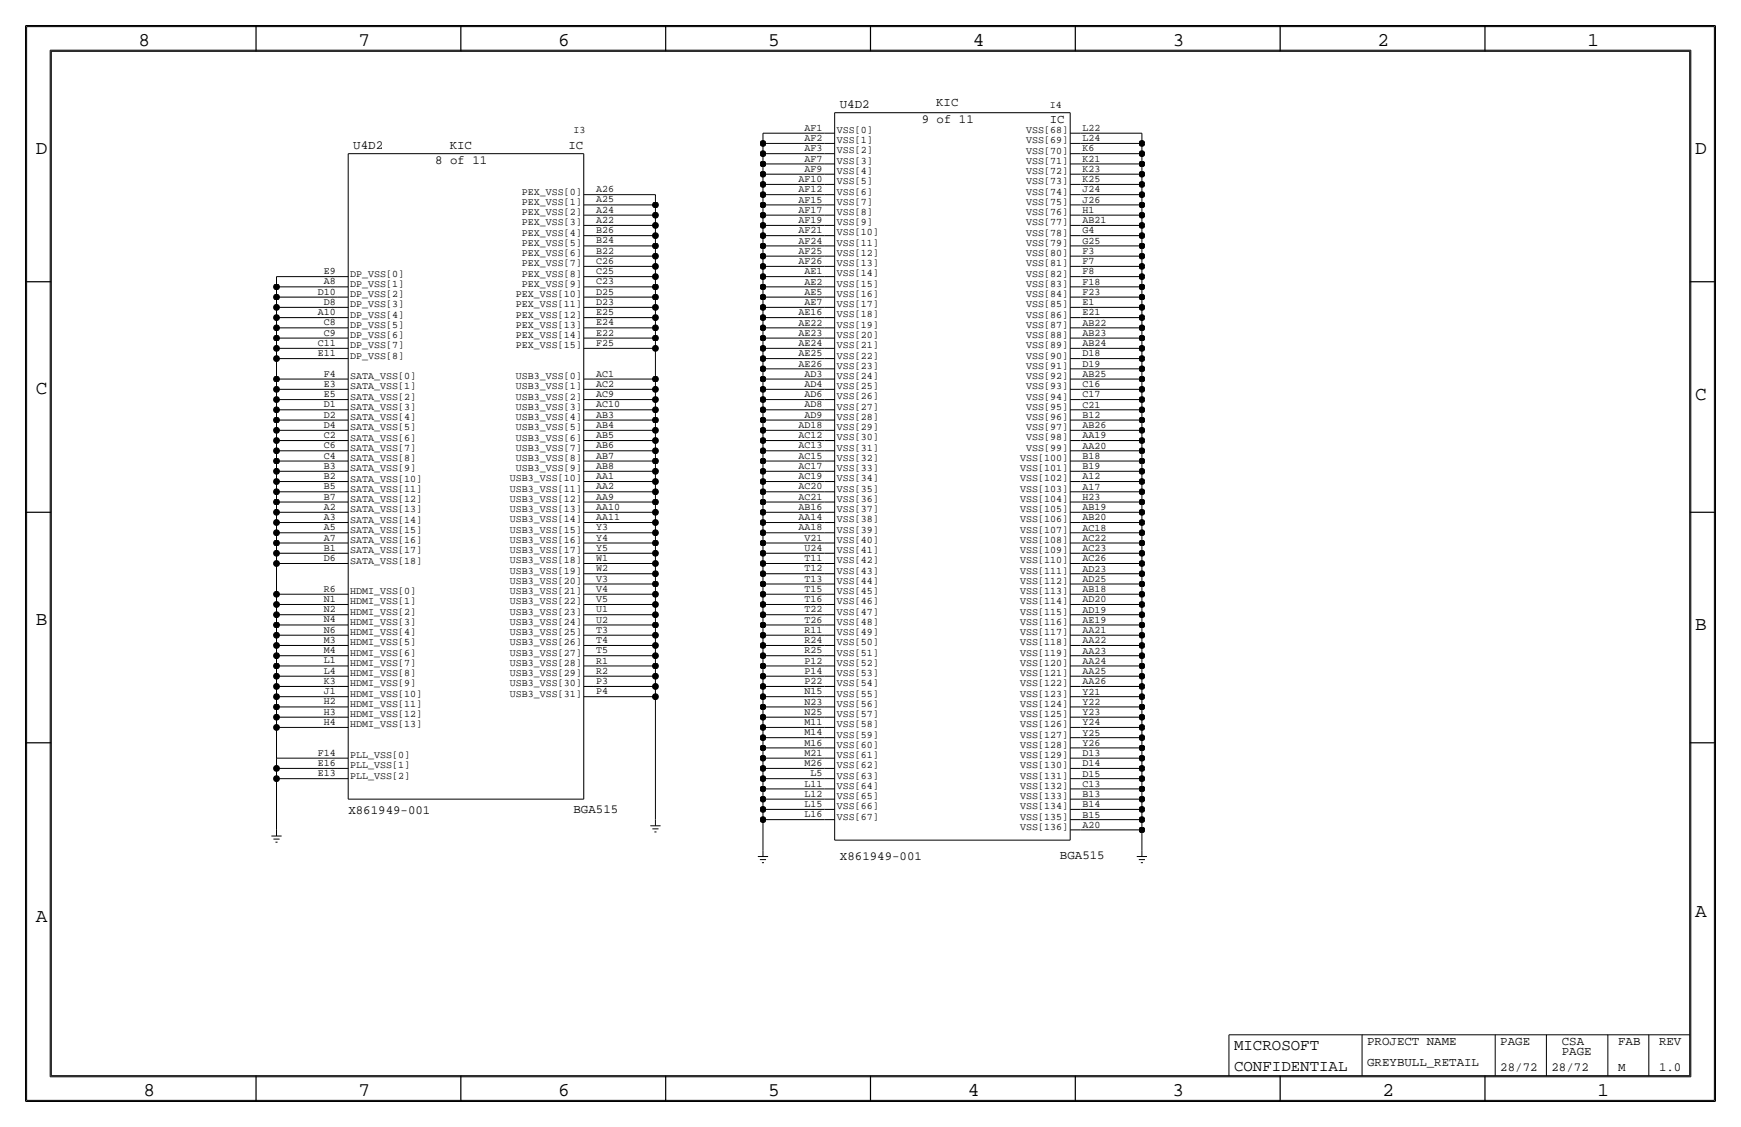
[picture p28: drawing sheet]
<svg xmlns="http://www.w3.org/2000/svg" width="432mm" height="279mm" viewBox="0 0 432 279" stroke-linecap="round" stroke-linejoin="round" font-family="sans-serif">
<defs><g id="words">
<g font-size="4.8">
<text x="34.3" y="11.4">8</text>
<text x="88.9" y="11.4">7</text>
<text x="138.5" y="11.4">6</text>
<text x="190.5" y="11.4">5</text>
<text x="241.3" y="11.4">4</text>
<text x="290.8" y="11.4">3</text>
<text x="341.6" y="11.4">2</text>
<text x="393.7" y="11.4">1</text>
<text x="8.9" y="38.1">D</text>
<text x="420.4" y="38.1">D</text>
<text x="8.9" y="97.8">C</text>
<text x="420.4" y="99.1">C</text>
<text x="8.9" y="154.9">B</text>
<text x="420.4" y="156.2">B</text>
<text x="420.4" y="227.3">A</text>
<text x="8.9" y="228.6">A</text>
<text x="35.6" y="271.8">8</text>
<text x="88.9" y="271.8">7</text>
<text x="138.4" y="271.8">6</text>
<text x="190.5" y="271.8">5</text>
<text x="240" y="271.8">4</text>
<text x="290.8" y="271.8">3</text>
<text x="342.9" y="271.8">2</text>
<text x="396.2" y="271.8">1</text>
</g>
<g font-size="3.9">
<text x="306.1" y="260.4">MICROSOFT</text>
<text x="306.1" y="265.4">CONFIDENTIAL</text>
</g>
<g font-size="3.1">
<text x="208.3" y="26.7">U4D2</text>
<text x="232.2" y="26.3">KIC</text>
<text x="228.6" y="30.5">9 of 11</text>
<text x="260.3" y="30.5">IC</text>
<text x="87.6" y="36.8">U4D2</text>
<text x="107.9" y="40.6">8 of 11</text>
<text x="111.5" y="36.8">KIC</text>
<text x="141" y="36.8">IC</text>
<text x="86.4" y="201.9">X861949-001</text>
<text x="142.2" y="201.5">BGA515</text>
<text x="208.3" y="213.3">X861949-001</text>
<text x="262.9" y="213">BGA515</text>
<text x="339.1" y="259.1">PROJECT NAME</text>
<text x="372.1" y="259.1">PAGE</text>
<text x="387.4" y="259.1">CSA</text>
<text x="387.4" y="261.6">PAGE</text>
<text x="401.3" y="259.1">FAB</text>
<text x="411.5" y="259.1">REV</text>
<text x="339.1" y="264.2">GREYBULL_RETAIL</text>
<text x="372.1" y="265.4">28/72</text>
<text x="384.8" y="265.4">28/72</text>
<text x="401.3" y="265.4">M</text>
<text x="411.5" y="265.4">1.0</text>
</g>
<g font-size="2.5">
<text x="260.3" y="26.7">I4</text>
<text x="142.2" y="33">I3</text>
<text x="199.5" y="35">AF2</text>
<text x="199.5" y="32.4">AF1</text>
<text x="207.5" y="33">VSS[0]</text>
<text x="207.5" y="35.5">VSS[1]</text>
<text x="254.5" y="35.5">VSS[69]</text>
<text x="254.5" y="33">VSS[68]</text>
<text x="268.5" y="35">L24</text>
<text x="268.5" y="32.5">L22</text>
<text x="199.5" y="40">AF7</text>
<text x="199.5" y="37.5">AF3</text>
<text x="207.5" y="40.6">VSS[3]</text>
<text x="207.5" y="38">VSS[2]</text>
<text x="254.5" y="40.6">VSS[71]</text>
<text x="254.5" y="38.1">VSS[70]</text>
<text x="268.5" y="40.1">K21</text>
<text x="268.5" y="37.6">K6</text>
<text x="147.8" y="47.6">A26</text>
<text x="198" y="47.7">AF12</text>
<text x="198" y="45.1">AF10</text>
<text x="199.5" y="42.6">AF9</text>
<text x="207.5" y="43.2">VSS[4]</text>
<text x="207.5" y="45.7">VSS[5]</text>
<text x="254.5" y="45.7">VSS[73]</text>
<text x="254.5" y="43.2">VSS[72]</text>
<text x="268.5" y="47.7">J24</text>
<text x="268.5" y="45.2">K25</text>
<text x="268.5" y="42.6">K23</text>
<text x="129.4" y="53.3">PEX_VSS[2]</text>
<text x="129.4" y="50.8">PEX_VSS[1]</text>
<text x="129.4" y="48.2">PEX_VSS[0]</text>
<text x="147.8" y="52.7">A24</text>
<text x="147.8" y="50.2">A25</text>
<text x="198" y="52.8">AF17</text>
<text x="198" y="50.2">AF15</text>
<text x="207.5" y="53.3">VSS[8]</text>
<text x="207.5" y="50.8">VSS[7]</text>
<text x="207.5" y="48.2">VSS[6]</text>
<text x="254.5" y="53.3">VSS[76]</text>
<text x="254.5" y="50.8">VSS[75]</text>
<text x="254.5" y="48.2">VSS[74]</text>
<text x="268.5" y="52.8">H1</text>
<text x="268.5" y="50.3">J26</text>
<text x="129.4" y="55.9">PEX_VSS[3]</text>
<text x="129.4" y="58.4">PEX_VSS[4]</text>
<text x="147.8" y="57.8">B26</text>
<text x="147.8" y="55.2">A22</text>
<text x="198" y="57.8">AF21</text>
<text x="198" y="55.3">AF19</text>
<text x="207.5" y="58.4">VSS[10]</text>
<text x="207.5" y="55.8">VSS[9]</text>
<text x="254.5" y="55.9">VSS[77]</text>
<text x="254.5" y="58.4">VSS[78]</text>
<text x="268.5" y="57.9">G4</text>
<text x="268.5" y="55.3">AB21</text>
<text x="129.4" y="63.5">PEX_VSS[6]</text>
<text x="129.4" y="60.9">PEX_VSS[5]</text>
<text x="147.8" y="65.4">C26</text>
<text x="147.8" y="62.9">B22</text>
<text x="147.8" y="60.3">B24</text>
<text x="198" y="65.5">AF26</text>
<text x="198" y="62.9">AF25</text>
<text x="198" y="60.4">AF24</text>
<text x="207.5" y="66">VSS[13]</text>
<text x="207.5" y="63.5">VSS[12]</text>
<text x="207.5" y="60.9">VSS[11]</text>
<text x="254.5" y="63.5">VSS[80]</text>
<text x="254.5" y="60.9">VSS[79]</text>
<text x="268.5" y="65.5">F7</text>
<text x="268.5" y="63">F3</text>
<text x="268.5" y="60.4">G25</text>
<text x="80.3" y="70.5">A8</text>
<text x="80.3" y="67.9">E9</text>
<text x="86.9" y="71.1">DP_VSS[1]</text>
<text x="86.9" y="68.6">DP_VSS[0]</text>
<text x="129.4" y="71.1">PEX_VSS[9]</text>
<text x="129.4" y="68.6">PEX_VSS[8]</text>
<text x="129.4" y="66">PEX_VSS[7]</text>
<text x="147.8" y="70.5">C23</text>
<text x="147.8" y="68">C25</text>
<text x="199.5" y="70.5">AE2</text>
<text x="199.5" y="68">AE1</text>
<text x="207.5" y="71.1">VSS[15]</text>
<text x="207.5" y="68.5">VSS[14]</text>
<text x="254.5" y="71.1">VSS[83]</text>
<text x="254.5" y="66">VSS[81]</text>
<text x="254.5" y="68.6">VSS[82]</text>
<text x="268.5" y="70.6">F18</text>
<text x="268.5" y="68">F8</text>
<text x="78.8" y="73">D10</text>
<text x="80.3" y="75.6">D8</text>
<text x="86.9" y="76.2">DP_VSS[3]</text>
<text x="86.9" y="73.7">DP_VSS[2]</text>
<text x="127.9" y="76.2">PEX_VSS[11]</text>
<text x="127.9" y="73.6">PEX_VSS[10]</text>
<text x="147.8" y="75.6">D23</text>
<text x="147.8" y="73">D25</text>
<text x="199.5" y="75.6">AE7</text>
<text x="199.5" y="73.1">AE5</text>
<text x="207.5" y="73.6">VSS[16]</text>
<text x="207.5" y="76.2">VSS[17]</text>
<text x="254.5" y="73.6">VSS[84]</text>
<text x="254.5" y="76.2">VSS[85]</text>
<text x="268.5" y="75.7">E1</text>
<text x="268.5" y="73.1">F23</text>
<text x="78.8" y="78.1">A10</text>
<text x="80.3" y="83.2">C9</text>
<text x="80.3" y="80.6">C8</text>
<text x="86.9" y="83.8">DP_VSS[6]</text>
<text x="86.9" y="81.3">DP_VSS[5]</text>
<text x="86.9" y="78.7">DP_VSS[4]</text>
<text x="127.9" y="83.8">PEX_VSS[14]</text>
<text x="127.9" y="81.3">PEX_VSS[13]</text>
<text x="127.9" y="78.7">PEX_VSS[12]</text>
<text x="147.8" y="83.2">E22</text>
<text x="147.8" y="80.7">E24</text>
<text x="147.8" y="78.1">E25</text>
<text x="198" y="83.2">AE23</text>
<text x="198" y="80.7">AE22</text>
<text x="198" y="78.2">AE16</text>
<text x="207.5" y="78.7">VSS[18]</text>
<text x="207.5" y="81.3">VSS[19]</text>
<text x="207.5" y="83.8">VSS[20]</text>
<text x="254.5" y="83.8">VSS[88]</text>
<text x="254.5" y="81.3">VSS[87]</text>
<text x="254.5" y="78.7">VSS[86]</text>
<text x="268.5" y="83.3">AB23</text>
<text x="268.5" y="80.7">AB22</text>
<text x="268.5" y="78.2">E21</text>
<text x="78.8" y="88.3">E11</text>
<text x="78.8" y="85.7">C11</text>
<text x="86.9" y="88.9">DP_VSS[8]</text>
<text x="86.9" y="86.4">DP_VSS[7]</text>
<text x="127.9" y="86.4">PEX_VSS[15]</text>
<text x="147.8" y="85.7">F25</text>
<text x="198" y="88.3">AE25</text>
<text x="198" y="85.8">AE24</text>
<text x="207.5" y="88.9">VSS[22]</text>
<text x="207.5" y="86.3">VSS[21]</text>
<text x="254.5" y="86.3">VSS[89]</text>
<text x="254.5" y="88.9">VSS[90]</text>
<text x="268.5" y="88.4">D18</text>
<text x="268.5" y="85.8">AB24</text>
<text x="80.3" y="95.9">E3</text>
<text x="80.3" y="93.4">F4</text>
<text x="86.9" y="94">SATA_VSS[0]</text>
<text x="127.9" y="94">USB3_VSS[0]</text>
<text x="147.8" y="95.9">AC2</text>
<text x="147.8" y="93.4">AC1</text>
<text x="198" y="90.9">AE26</text>
<text x="199.5" y="95.9">AD4</text>
<text x="199.5" y="93.4">AD3</text>
<text x="207.5" y="91.4">VSS[23]</text>
<text x="207.5" y="94">VSS[24]</text>
<text x="254.5" y="94">VSS[92]</text>
<text x="254.5" y="91.4">VSS[91]</text>
<text x="268.5" y="96">C16</text>
<text x="268.5" y="93.4">AB25</text>
<text x="268.5" y="90.9">D19</text>
<text x="80.3" y="101">D1</text>
<text x="80.3" y="98.4">E5</text>
<text x="86.9" y="101.6">SATA_VSS[3]</text>
<text x="86.9" y="99.1">SATA_VSS[2]</text>
<text x="86.9" y="96.5">SATA_VSS[1]</text>
<text x="127.9" y="101.6">USB3_VSS[3]</text>
<text x="127.9" y="99">USB3_VSS[2]</text>
<text x="127.9" y="96.5">USB3_VSS[1]</text>
<text x="147.8" y="101">AC10</text>
<text x="147.8" y="98.4">AC9</text>
<text x="199.5" y="101">AD8</text>
<text x="199.5" y="98.5">AD6</text>
<text x="207.5" y="101.6">VSS[27]</text>
<text x="207.5" y="99">VSS[26]</text>
<text x="207.5" y="96.5">VSS[25]</text>
<text x="254.5" y="101.6">VSS[95]</text>
<text x="254.5" y="99">VSS[94]</text>
<text x="254.5" y="96.5">VSS[93]</text>
<text x="268.5" y="101.1">C21</text>
<text x="268.5" y="98.5">C17</text>
<text x="80.3" y="106.1">D4</text>
<text x="80.3" y="103.5">D2</text>
<text x="86.9" y="104.1">SATA_VSS[4]</text>
<text x="86.9" y="106.7">SATA_VSS[5]</text>
<text x="127.9" y="106.7">USB3_VSS[5]</text>
<text x="127.9" y="104.1">USB3_VSS[4]</text>
<text x="147.8" y="106.1">AB4</text>
<text x="147.8" y="103.5">AB3</text>
<text x="198" y="106.1">AD18</text>
<text x="199.5" y="103.6">AD9</text>
<text x="207.5" y="106.6">VSS[29]</text>
<text x="207.5" y="104.1">VSS[28]</text>
<text x="254.5" y="106.7">VSS[97]</text>
<text x="254.5" y="104.1">VSS[96]</text>
<text x="268.5" y="106.1">AB26</text>
<text x="268.5" y="103.6">B12</text>
<text x="80.3" y="113.7">C4</text>
<text x="80.3" y="111.1">C6</text>
<text x="80.3" y="108.6">C2</text>
<text x="86.9" y="111.8">SATA_VSS[7]</text>
<text x="86.9" y="109.2">SATA_VSS[6]</text>
<text x="127.9" y="111.8">USB3_VSS[7]</text>
<text x="127.9" y="109.2">USB3_VSS[6]</text>
<text x="147.8" y="113.7">AB7</text>
<text x="147.8" y="111.2">AB6</text>
<text x="147.8" y="108.6">AB5</text>
<text x="198" y="113.7">AC15</text>
<text x="198" y="111.2">AC13</text>
<text x="198" y="108.6">AC12</text>
<text x="207.5" y="111.7">VSS[31]</text>
<text x="207.5" y="109.2">VSS[30]</text>
<text x="254.5" y="111.7">VSS[99]</text>
<text x="254.5" y="109.2">VSS[98]</text>
<text x="268.5" y="113.8">B18</text>
<text x="268.5" y="111.2">AA20</text>
<text x="268.5" y="108.7">AA19</text>
<text x="80.3" y="118.8">B2</text>
<text x="80.3" y="116.2">B3</text>
<text x="86.9" y="116.8">SATA_VSS[9]</text>
<text x="86.9" y="114.3">SATA_VSS[8]</text>
<text x="86.9" y="119.4">SATA_VSS[10]</text>
<text x="126.4" y="119.4">USB3_VSS[10]</text>
<text x="127.9" y="116.8">USB3_VSS[9]</text>
<text x="127.9" y="114.3">USB3_VSS[8]</text>
<text x="147.8" y="118.8">AA1</text>
<text x="147.8" y="116.2">AB8</text>
<text x="198" y="118.8">AC19</text>
<text x="198" y="116.3">AC17</text>
<text x="207.5" y="119.3">VSS[34]</text>
<text x="207.5" y="116.8">VSS[33]</text>
<text x="207.5" y="114.3">VSS[32]</text>
<text x="253" y="119.4">VSS[102]</text>
<text x="253" y="116.8">VSS[101]</text>
<text x="253" y="114.3">VSS[100]</text>
<text x="268.5" y="118.9">A12</text>
<text x="268.5" y="116.3">B19</text>
<text x="80.3" y="123.8">B7</text>
<text x="80.3" y="121.3">B5</text>
<text x="86.9" y="124.5">SATA_VSS[12]</text>
<text x="86.9" y="121.9">SATA_VSS[11]</text>
<text x="126.4" y="121.9">USB3_VSS[11]</text>
<text x="126.4" y="124.4">USB3_VSS[12]</text>
<text x="147.8" y="123.9">AA9</text>
<text x="147.8" y="121.3">AA2</text>
<text x="198" y="123.9">AC21</text>
<text x="198" y="121.3">AC20</text>
<text x="207.5" y="124.4">VSS[36]</text>
<text x="207.5" y="121.9">VSS[35]</text>
<text x="253" y="124.4">VSS[104]</text>
<text x="253" y="121.9">VSS[103]</text>
<text x="268.5" y="123.9">H23</text>
<text x="268.5" y="121.4">A17</text>
<text x="80.3" y="131.5">A5</text>
<text x="80.3" y="128.9">A3</text>
<text x="80.3" y="126.4">A2</text>
<text x="86.9" y="129.5">SATA_VSS[14]</text>
<text x="86.9" y="127">SATA_VSS[13]</text>
<text x="126.4" y="127">USB3_VSS[13]</text>
<text x="126.4" y="129.5">USB3_VSS[14]</text>
<text x="147.8" y="131.5">Y3</text>
<text x="147.8" y="128.9">AA11</text>
<text x="147.8" y="126.4">AA10</text>
<text x="198" y="131.5">AA18</text>
<text x="198" y="129">AA14</text>
<text x="198" y="126.4">AB16</text>
<text x="207.5" y="129.5">VSS[38]</text>
<text x="207.5" y="127">VSS[37]</text>
<text x="253" y="129.5">VSS[106]</text>
<text x="253" y="127">VSS[105]</text>
<text x="268.5" y="131.6">AC18</text>
<text x="268.5" y="129">AB20</text>
<text x="268.5" y="126.5">AB19</text>
<text x="80.3" y="136.5">B1</text>
<text x="80.3" y="134">A7</text>
<text x="86.9" y="137.2">SATA_VSS[17]</text>
<text x="86.9" y="134.6">SATA_VSS[16]</text>
<text x="86.9" y="132.1">SATA_VSS[15]</text>
<text x="126.4" y="132.1">USB3_VSS[15]</text>
<text x="126.4" y="134.6">USB3_VSS[16]</text>
<text x="126.4" y="137.1">USB3_VSS[17]</text>
<text x="147.8" y="136.6">Y5</text>
<text x="147.8" y="134">Y4</text>
<text x="199.5" y="136.6">U24</text>
<text x="199.5" y="134.1">V21</text>
<text x="207.5" y="137.1">VSS[41]</text>
<text x="207.5" y="134.6">VSS[40]</text>
<text x="207.5" y="132">VSS[39]</text>
<text x="253" y="137.1">VSS[109]</text>
<text x="253" y="134.6">VSS[108]</text>
<text x="253" y="132.1">VSS[107]</text>
<text x="268.5" y="136.6">AC23</text>
<text x="268.5" y="134.1">AC22</text>
<text x="80.3" y="139.1">D6</text>
<text x="86.9" y="139.7">SATA_VSS[18]</text>
<text x="126.4" y="139.7">USB3_VSS[18]</text>
<text x="126.4" y="142.2">USB3_VSS[19]</text>
<text x="147.8" y="141.6">W2</text>
<text x="147.8" y="139.1">W1</text>
<text x="199.5" y="141.7">T12</text>
<text x="199.5" y="139.1">T11</text>
<text x="207.5" y="142.2">VSS[43]</text>
<text x="207.5" y="139.7">VSS[42]</text>
<text x="253" y="139.7">VSS[110]</text>
<text x="253" y="142.2">VSS[111]</text>
<text x="268.5" y="141.7">AD23</text>
<text x="268.5" y="139.2">AC26</text>
<text x="80.3" y="149.2">N1</text>
<text x="80.3" y="146.7">R6</text>
<text x="86.9" y="147.3">HDMI_VSS[0]</text>
<text x="86.9" y="149.9">HDMI_VSS[1]</text>
<text x="126.4" y="144.8">USB3_VSS[20]</text>
<text x="126.4" y="147.3">USB3_VSS[21]</text>
<text x="126.4" y="149.8">USB3_VSS[22]</text>
<text x="147.8" y="149.3">V5</text>
<text x="147.8" y="146.7">V4</text>
<text x="147.8" y="144.2">V3</text>
<text x="199.5" y="149.3">T16</text>
<text x="199.5" y="146.8">T15</text>
<text x="199.5" y="144.2">T13</text>
<text x="207.5" y="149.8">VSS[46]</text>
<text x="207.5" y="147.3">VSS[45]</text>
<text x="207.5" y="144.7">VSS[44]</text>
<text x="253" y="149.8">VSS[114]</text>
<text x="253" y="147.3">VSS[113]</text>
<text x="253" y="144.8">VSS[112]</text>
<text x="268.5" y="149.3">AD20</text>
<text x="268.5" y="146.8">AB18</text>
<text x="268.5" y="144.3">AD25</text>
<text x="80.3" y="154.3">N4</text>
<text x="80.3" y="151.8">N2</text>
<text x="86.9" y="152.4">HDMI_VSS[2]</text>
<text x="86.9" y="154.9">HDMI_VSS[3]</text>
<text x="126.4" y="154.9">USB3_VSS[24]</text>
<text x="126.4" y="152.4">USB3_VSS[23]</text>
<text x="147.8" y="154.3">U2</text>
<text x="147.8" y="151.8">U1</text>
<text x="199.5" y="154.4">T26</text>
<text x="199.5" y="151.8">T22</text>
<text x="207.5" y="154.9">VSS[48]</text>
<text x="207.5" y="152.4">VSS[47]</text>
<text x="253" y="154.9">VSS[116]</text>
<text x="253" y="152.4">VSS[115]</text>
<text x="268.5" y="154.4">AE19</text>
<text x="268.5" y="151.9">AD19</text>
<text x="80.3" y="161.9">M4</text>
<text x="80.3" y="159.4">M3</text>
<text x="80.3" y="156.8">N6</text>
<text x="86.9" y="160">HDMI_VSS[5]</text>
<text x="86.9" y="157.5">HDMI_VSS[4]</text>
<text x="126.4" y="157.5">USB3_VSS[25]</text>
<text x="126.4" y="160">USB3_VSS[26]</text>
<text x="147.8" y="162">T5</text>
<text x="147.8" y="159.4">T4</text>
<text x="147.8" y="156.9">T3</text>
<text x="199.5" y="162">R25</text>
<text x="199.5" y="159.5">R24</text>
<text x="199.5" y="156.9">R11</text>
<text x="207.5" y="160">VSS[50]</text>
<text x="207.5" y="157.4">VSS[49]</text>
<text x="253" y="160">VSS[118]</text>
<text x="253" y="157.5">VSS[117]</text>
<text x="268.5" y="159.5">AA22</text>
<text x="268.5" y="157">AA21</text>
<text x="80.3" y="167">L4</text>
<text x="80.3" y="164.5">L1</text>
<text x="86.9" y="165.1">HDMI_VSS[7]</text>
<text x="86.9" y="167.6">HDMI_VSS[8]</text>
<text x="86.9" y="162.6">HDMI_VSS[6]</text>
<text x="126.4" y="167.6">USB3_VSS[29]</text>
<text x="126.4" y="165.1">USB3_VSS[28]</text>
<text x="126.4" y="162.5">USB3_VSS[27]</text>
<text x="147.8" y="167">R2</text>
<text x="147.8" y="164.5">R1</text>
<text x="199.5" y="167.1">P14</text>
<text x="199.5" y="164.5">P12</text>
<text x="207.5" y="167.6">VSS[53]</text>
<text x="207.5" y="165.1">VSS[52]</text>
<text x="207.5" y="162.5">VSS[51]</text>
<text x="253" y="167.6">VSS[121]</text>
<text x="253" y="165.1">VSS[120]</text>
<text x="253" y="162.5">VSS[119]</text>
<text x="268.5" y="167.1">AA25</text>
<text x="268.5" y="164.6">AA24</text>
<text x="268.5" y="162">AA23</text>
<text x="80.3" y="172.1">J1</text>
<text x="80.3" y="169.5">K3</text>
<text x="86.9" y="172.7">HDMI_VSS[10]</text>
<text x="86.9" y="170.2">HDMI_VSS[9]</text>
<text x="126.4" y="170.2">USB3_VSS[30]</text>
<text x="126.4" y="172.7">USB3_VSS[31]</text>
<text x="147.8" y="172.1">P4</text>
<text x="147.8" y="169.6">P3</text>
<text x="199.5" y="172.2">N15</text>
<text x="199.5" y="169.6">P22</text>
<text x="207.5" y="172.7">VSS[55]</text>
<text x="207.5" y="170.2">VSS[54]</text>
<text x="253" y="172.7">VSS[123]</text>
<text x="253" y="170.2">VSS[122]</text>
<text x="268.5" y="172.2">Y21</text>
<text x="268.5" y="169.7">AA26</text>
<text x="80.3" y="179.7">H4</text>
<text x="80.3" y="177.2">H3</text>
<text x="80.3" y="174.6">H2</text>
<text x="86.9" y="177.8">HDMI_VSS[12]</text>
<text x="86.9" y="175.3">HDMI_VSS[11]</text>
<text x="199.5" y="179.8">M11</text>
<text x="199.5" y="177.2">N25</text>
<text x="199.5" y="174.7">N23</text>
<text x="207.5" y="177.8">VSS[57]</text>
<text x="207.5" y="175.2">VSS[56]</text>
<text x="253" y="177.8">VSS[125]</text>
<text x="253" y="175.3">VSS[124]</text>
<text x="268.5" y="179.8">Y24</text>
<text x="268.5" y="177.3">Y23</text>
<text x="268.5" y="174.7">Y22</text>
<text x="86.9" y="180.3">HDMI_VSS[13]</text>
<text x="199.5" y="184.9">M16</text>
<text x="199.5" y="182.3">M14</text>
<text x="207.5" y="185.4">VSS[60]</text>
<text x="207.5" y="180.3">VSS[58]</text>
<text x="207.5" y="182.9">VSS[59]</text>
<text x="253" y="185.4">VSS[128]</text>
<text x="253" y="182.9">VSS[127]</text>
<text x="253" y="180.3">VSS[126]</text>
<text x="268.5" y="184.9">Y26</text>
<text x="268.5" y="182.4">Y25</text>
<text x="78.8" y="189.9">E16</text>
<text x="78.8" y="187.3">F14</text>
<text x="86.9" y="190.5">PLL_VSS[1]</text>
<text x="86.9" y="188">PLL_VSS[0]</text>
<text x="199.5" y="189.9">M26</text>
<text x="199.5" y="187.4">M21</text>
<text x="207.5" y="187.9">VSS[61]</text>
<text x="207.5" y="190.5">VSS[62]</text>
<text x="253" y="190.5">VSS[130]</text>
<text x="253" y="188">VSS[129]</text>
<text x="268.5" y="190">D14</text>
<text x="268.5" y="187.4">D13</text>
<text x="78.8" y="192.4">E13</text>
<text x="86.9" y="193">PLL_VSS[2]</text>
<text x="199.5" y="197.6">L12</text>
<text x="199.5" y="195">L11</text>
<text x="201" y="192.5">L5</text>
<text x="207.5" y="195.6">VSS[64]</text>
<text x="207.5" y="193">VSS[63]</text>
<text x="253" y="195.6">VSS[132]</text>
<text x="253" y="193">VSS[131]</text>
<text x="268.5" y="197.6">B13</text>
<text x="268.5" y="195.1">C13</text>
<text x="268.5" y="192.5">D15</text>
<text x="199.5" y="202.6">L16</text>
<text x="199.5" y="200.1">L15</text>
<text x="207.5" y="203.2">VSS[67]</text>
<text x="207.5" y="200.6">VSS[66]</text>
<text x="207.5" y="198.1">VSS[65]</text>
<text x="253" y="203.2">VSS[135]</text>
<text x="253" y="200.7">VSS[134]</text>
<text x="253" y="198.1">VSS[133]</text>
<text x="268.5" y="202.7">B15</text>
<text x="268.5" y="200.2">B14</text>
<text x="253" y="205.7">VSS[136]</text>
<text x="268.5" y="205.2">A20</text>
</g>
</g></defs>
<!-- layer: Nets -->
<g fill="none" stroke="#000" stroke-width=".25">
<path d="M189.2 38.1h15.3zM189.2 35.6h15.3zM189.2 38.1v2.5zM189.2 35.6v2.5zM189.2 33v2.6zM189.2 33h15.3zM268 38.1h15.2zM268 35.6h15.2zM268 33h15.2zM283.2 38.1v2.5zM283.2 35.6v2.5zM283.2 33v2.6z"/>
<path d="M147.3 58.4h15.3zM147.3 55.9h15.3zM147.3 53.3h15.3zM147.3 50.8h15.3zM147.3 48.3h15.3zM162.6 58.4v2.6zM162.6 55.9v2.5zM162.6 53.3v2.6zM162.6 50.8v2.5zM162.6 48.3v2.5zM189.2 58.4h15.3zM189.2 55.9h15.3z"/>
<path d="M189.2 53.3h15.3zM189.2 58.4v2.6zM189.2 55.9v2.5zM189.2 53.3v2.6zM189.2 50.8v2.5zM189.2 50.8h15.3zM189.2 48.3v2.5zM189.2 48.3h15.3zM189.2 45.7v2.6zM189.2 45.7h15.3zM189.2 43.2v2.5zM189.2 43.2h15.3z"/>
<path d="M189.2 40.6v2.6zM189.2 40.6h15.3zM268 58.4h15.2zM268 55.9h15.2zM268 53.3h15.2zM268 50.8h15.2zM268 48.3h15.2zM268 45.7h15.2zM268 43.2h15.2zM268 40.6h15.2zM283.2 58.4v2.6zM283.2 55.9v2.5z"/>
<path d="M283.2 53.3v2.6zM283.2 50.8v2.5zM283.2 48.3v2.5zM283.2 45.7v2.6zM283.2 43.2v2.5zM283.2 40.6v2.6zM68.6 78.7v2.6zM68.6 78.7h15.2zM68.6 76.2v2.5zM68.6 76.2h15.2zM68.6 73.7v2.5zM68.6 73.7h15.2z"/>
<path d="M68.6 71.1v2.6zM68.6 71.1h15.2zM68.6 68.6v2.5zM68.6 68.6h15.2zM147.3 78.7h15.3zM147.3 68.6h15.3zM147.3 66h15.3zM147.3 76.2h15.3zM147.3 73.7h15.3zM147.3 71.1h15.3zM147.3 63.5h15.3zM147.3 61h15.3z"/>
<path d="M162.6 78.7v2.6zM162.6 76.2v2.5zM162.6 73.7v2.5zM162.6 71.1v2.6zM162.6 68.6v2.5zM162.6 66v2.6zM162.6 63.5v2.5zM162.6 61v2.5zM189.2 76.2h15.3zM189.2 66h15.3zM189.2 63.5h15.3zM189.2 61h15.3z"/>
<path d="M189.2 78.7v2.6zM189.2 78.7h15.3zM189.2 76.2v2.5zM189.2 73.7v2.5zM189.2 73.7h15.3zM189.2 71.1v2.6zM189.2 71.1h15.3zM189.2 68.6v2.5zM189.2 68.6h15.3zM189.2 66v2.6zM189.2 63.5v2.5zM189.2 61v2.5z"/>
<path d="M268 78.7h15.2zM268 76.2h15.2zM268 73.7h15.2zM268 71.1h15.2zM268 66h15.2zM268 61h15.2zM268 68.6h15.2zM268 63.5h15.2zM283.2 78.7v2.6zM283.2 76.2v2.5zM283.2 73.7v2.5zM283.2 71.1v2.6z"/>
<path d="M283.2 68.6v2.5zM283.2 66v2.6zM283.2 63.5v2.5zM283.2 61v2.5zM68.6 99.1v2.5zM68.6 96.5v2.6zM68.6 96.5h15.2zM68.6 94v2.5zM68.6 88.9v5.1zM68.6 88.9h15.2zM68.6 86.4v2.5zM68.6 83.8v2.6z"/>
<path d="M68.6 81.3v2.5zM68.6 81.3h15.2zM68.6 99.1h15.2zM68.6 94h15.2zM68.6 86.4h15.2zM68.6 83.8h15.2zM147.3 99.1h15.3zM147.3 96.5h15.3zM147.3 94h15.3zM147.3 86.4h15.3zM147.3 83.8h15.3zM147.3 81.3h15.3z"/>
<path d="M162.6 99.1v2.5zM162.6 96.5v2.6zM162.6 94v2.5zM162.6 86.4v7.6zM162.6 83.8v2.6zM162.6 81.3v2.5zM189.2 99.1h15.3zM189.2 88.9h15.3zM189.2 86.4h15.3zM189.2 83.8h15.3zM189.2 99.1v2.5zM189.2 96.5v2.6z"/>
<path d="M189.2 96.5h15.3zM189.2 94v2.5zM189.2 94h15.3zM189.2 91.4v2.6zM189.2 91.4h15.3zM189.2 88.9v2.5zM189.2 86.4v2.5zM189.2 83.8v2.6zM189.2 81.3v2.5zM189.2 81.3h15.3zM268 94h15.2zM268 91.4h15.2z"/>
<path d="M268 88.9h15.2zM268 99.1h15.2zM268 96.5h15.2zM268 86.4h15.2zM268 83.8h15.2zM268 81.3h15.2zM283.2 99.1v2.5zM283.2 96.5v2.6zM283.2 94v2.5zM283.2 91.4v2.6zM283.2 88.9v2.5zM283.2 86.4v2.5z"/>
<path d="M283.2 83.8v2.6zM283.2 81.3v2.5zM68.6 119.4v2.5zM68.6 119.4h15.2zM68.6 116.8v2.6zM68.6 116.8h15.2zM68.6 114.3v2.5zM68.6 114.3h15.2zM68.6 111.8v2.5zM68.6 109.2v2.6zM68.6 106.7v2.5zM68.6 104.1v2.6z"/>
<path d="M68.6 104.1h15.2zM68.6 101.6v2.5zM68.6 111.8h15.2zM68.6 109.2h15.2zM68.6 106.7h15.2zM68.6 101.6h15.2zM147.3 119.4h15.3zM147.3 114.3h15.3zM147.3 109.2h15.3zM147.3 106.7h15.3zM147.3 104.1h15.3zM147.3 101.6h15.3z"/>
<path d="M147.3 116.8h15.3zM147.3 111.8h15.3zM162.6 119.4v2.5zM162.6 116.8v2.6zM162.6 114.3v2.5zM162.6 111.8v2.5zM162.6 109.2v2.6zM162.6 106.7v2.5zM162.6 104.1v2.6zM162.6 101.6v2.5zM189.2 119.4h15.3zM189.2 116.8h15.3z"/>
<path d="M189.2 114.3h15.3zM189.2 104.1h15.3zM189.2 101.6h15.3zM189.2 119.4v2.5zM189.2 116.8v2.6zM189.2 114.3v2.5zM189.2 111.8v2.5zM189.2 109.2v2.6zM189.2 111.8h15.3zM189.2 109.2h15.3zM189.2 106.7v2.5zM189.2 106.7h15.3z"/>
<path d="M189.2 104.1v2.6zM189.2 101.6v2.5zM268 119.4h15.2zM268 109.2h15.2zM268 106.7h15.2zM268 104.1h15.2zM268 116.8h15.2zM268 114.3h15.2zM268 111.8h15.2zM268 101.6h15.2zM283.2 119.4v2.5zM283.2 116.8v2.6z"/>
<path d="M283.2 114.3v2.5zM283.2 111.8v2.5zM283.2 109.2v2.6zM283.2 106.7v2.5zM283.2 104.1v2.6zM283.2 101.6v2.5zM68.6 139.7v7.6zM68.6 137.2v2.5zM68.6 134.6v2.6zM68.6 132.1v2.5zM68.6 129.5v2.6zM68.6 127v2.5z"/>
<path d="M68.6 127h15.2zM68.6 124.5v2.5zM68.6 121.9v2.6zM68.6 139.7h15.2zM68.6 137.2h15.2zM68.6 134.6h15.2zM68.6 132.1h15.2zM68.6 129.5h15.2zM68.6 124.5h15.2zM68.6 121.9h15.2zM147.3 129.5h15.3zM147.3 127h15.3z"/>
<path d="M147.3 139.7h15.3zM147.3 137.2h15.3zM147.3 134.6h15.3zM147.3 132.1h15.3zM147.3 124.5h15.3zM147.3 121.9h15.3zM162.6 139.7v2.5zM162.6 137.2v2.5zM162.6 134.6v2.6zM162.6 132.1v2.5zM162.6 129.5v2.6zM162.6 127v2.5z"/>
<path d="M162.6 124.5v2.5zM162.6 121.9v2.6zM189.2 134.6h15.3zM189.2 132.1h15.3zM189.2 129.5h15.3zM189.2 139.7v2.5zM189.2 139.7h15.3zM189.2 137.2v2.5zM189.2 134.6v2.6zM189.2 137.2h15.3zM189.2 132.1v2.5zM189.2 129.5v2.6z"/>
<path d="M189.2 127v2.5zM189.2 127h15.3zM189.2 124.5v2.5zM189.2 124.5h15.3zM189.2 121.9v2.6zM189.2 121.9h15.3zM268 139.7h15.2zM268 137.2h15.2zM268 124.5h15.2zM268 134.6h15.2zM268 132.1h15.2zM268 129.5h15.2z"/>
<path d="M268 127h15.2zM268 121.9h15.2zM283.2 139.7v2.5zM283.2 137.2v2.5zM283.2 134.6v2.6zM283.2 132.1v2.5zM283.2 129.5v2.6zM283.2 127v2.5zM283.2 124.5v2.5zM283.2 121.9v2.6zM68.6 157.5v2.5zM68.6 157.5h15.2z"/>
<path d="M68.6 154.9v2.6zM68.6 152.4v2.5zM68.6 149.9v2.5zM68.6 147.3v2.6zM68.6 154.9h15.2zM68.6 152.4h15.2zM68.6 149.9h15.2zM68.6 147.3h15.2zM147.3 157.5h15.3zM147.3 154.9h15.3zM147.3 144.8h15.3zM147.3 152.4h15.3z"/>
<path d="M147.3 149.9h15.3zM147.3 147.3h15.3zM147.3 142.2h15.3zM162.6 157.5v2.5zM162.6 154.9v2.6zM162.6 152.4v2.5zM162.6 149.9v2.5zM162.6 147.3v2.6zM162.6 144.8v2.5zM162.6 142.2v2.6zM189.2 149.9h15.3zM189.2 147.3h15.3z"/>
<path d="M189.2 144.8h15.3zM189.2 157.5v2.5zM189.2 157.5h15.3zM189.2 154.9v2.6zM189.2 154.9h15.3zM189.2 152.4v2.5zM189.2 152.4h15.3zM189.2 149.9v2.5zM189.2 147.3v2.6zM189.2 144.8v2.5zM189.2 142.2v2.6zM189.2 142.2h15.3z"/>
<path d="M268 154.9h15.2zM268 157.5h15.2zM268 152.4h15.2zM268 149.9h15.2zM268 147.3h15.2zM268 144.8h15.2zM268 142.2h15.2zM283.2 157.5v2.5zM283.2 154.9v2.6zM283.2 152.4v2.5zM283.2 149.9v2.5zM283.2 147.3v2.6z"/>
<path d="M283.2 144.8v2.5zM283.2 142.2v2.6zM68.6 177.8v2.5zM68.6 175.3v2.5zM68.6 172.7v2.6zM68.6 170.2v2.5zM68.6 167.6v2.6zM68.6 165.1v2.5zM68.6 162.6v2.5zM68.6 162.6h15.2zM68.6 160v2.6zM68.6 160h15.2z"/>
<path d="M68.6 177.8h15.2zM68.6 175.3h15.2zM68.6 172.7h15.2zM68.6 170.2h15.2zM68.6 167.6h15.2zM68.6 165.1h15.2zM147.3 172.7h15.3zM147.3 170.2h15.3zM147.3 167.6h15.3zM147.3 165.1h15.3zM147.3 162.6h15.3zM147.3 160h15.3z"/>
<path d="M162.6 170.2v2.5zM162.6 172.7v30.5zM162.6 167.6v2.6zM162.6 165.1v2.5zM162.6 162.6v2.5zM162.6 160v2.6zM189.2 177.8h15.3zM189.2 175.3h15.3zM189.2 165.1h15.3zM189.2 162.6h15.3zM189.2 160h15.3zM189.2 177.8v2.5z"/>
<path d="M189.2 175.3v2.5zM189.2 172.7v2.6zM189.2 172.7h15.3zM189.2 170.2v2.5zM189.2 170.2h15.3zM189.2 167.6v2.6zM189.2 167.6h15.3zM189.2 165.1v2.5zM189.2 162.6v2.5zM189.2 160v2.6zM268 167.6h15.2zM268 165.1h15.2z"/>
<path d="M268 177.8h15.2zM268 175.3h15.2zM268 172.7h15.2zM268 170.2h15.2zM268 162.6h15.2zM268 160h15.2zM283.2 177.8v2.5zM283.2 175.3v2.5zM283.2 172.7v2.6zM283.2 170.2v2.5zM283.2 167.6v2.6zM283.2 165.1v2.5z"/>
<path d="M283.2 162.6v2.5zM283.2 160v2.6zM68.6 193h15.2zM68.6 190.5v2.5zM68.6 193v12.7zM68.6 188v2.5zM68.6 180.3v7.7zM68.6 190.5h15.2zM68.6 188h15.2zM68.6 180.3h15.2zM189.2 195.6h15.3zM189.2 193h15.3z"/>
<path d="M189.2 190.5h15.3zM189.2 180.3h15.3zM189.2 198.1v2.6zM189.2 198.1h15.3zM189.2 195.6v2.5zM189.2 193v2.6zM189.2 190.5v2.5zM189.2 188v2.5zM189.2 188h15.3zM189.2 185.4v2.6zM189.2 185.4h15.3zM189.2 182.9v2.5z"/>
<path d="M189.2 182.9h15.3zM189.2 180.3v2.6zM268 198.1h15.2zM268 195.6h15.2zM268 185.4h15.2zM268 193h15.2zM268 190.5h15.2zM268 188h15.2zM268 182.9h15.2zM268 180.3h15.2zM283.2 198.1v2.6zM283.2 195.6v2.5z"/>
<path d="M283.2 193v2.6zM283.2 190.5v2.5zM283.2 188v2.5zM283.2 185.4v2.6zM283.2 182.9v2.5zM283.2 180.3v2.6zM189.2 203.2h15.3zM189.2 200.7v2.5zM189.2 203.2v7.6zM189.2 200.7h15.3zM268 205.7h15.2zM268 203.2h15.2z"/>
<path d="M268 200.7h15.2zM283.2 205.7v5.1zM283.2 203.2v2.5zM283.2 200.7v2.5z"/>
</g>
<g fill="#000" stroke="#000" stroke-width=".25">
<circle cx="189.2" cy="35.6" r=".72"/>
<circle cx="189.2" cy="38.1" r=".72"/>
<circle cx="283.2" cy="35.6" r=".72"/>
<circle cx="283.2" cy="38.1" r=".72"/>
<circle cx="162.6" cy="55.9" r=".72"/>
<circle cx="162.6" cy="50.8" r=".72"/>
<circle cx="162.6" cy="58.4" r=".72"/>
<circle cx="162.6" cy="53.3" r=".72"/>
<circle cx="189.2" cy="53.3" r=".72"/>
<circle cx="189.2" cy="48.3" r=".72"/>
<circle cx="189.2" cy="45.7" r=".72"/>
<circle cx="189.2" cy="43.2" r=".72"/>
<circle cx="189.2" cy="40.6" r=".72"/>
<circle cx="189.2" cy="58.4" r=".72"/>
<circle cx="189.2" cy="55.9" r=".72"/>
<circle cx="189.2" cy="50.8" r=".72"/>
<circle cx="283.2" cy="58.4" r=".72"/>
<circle cx="283.2" cy="55.9" r=".72"/>
<circle cx="283.2" cy="53.3" r=".72"/>
<circle cx="283.2" cy="48.3" r=".72"/>
<circle cx="283.2" cy="45.7" r=".72"/>
<circle cx="283.2" cy="43.2" r=".72"/>
<circle cx="283.2" cy="40.6" r=".72"/>
<circle cx="283.2" cy="50.8" r=".72"/>
<circle cx="68.6" cy="76.2" r=".72"/>
<circle cx="68.6" cy="73.7" r=".72"/>
<circle cx="68.6" cy="78.7" r=".72"/>
<circle cx="68.6" cy="71.1" r=".72"/>
<circle cx="162.6" cy="63.5" r=".72"/>
<circle cx="162.6" cy="66" r=".72"/>
<circle cx="162.6" cy="78.7" r=".72"/>
<circle cx="162.6" cy="61" r=".72"/>
<circle cx="162.6" cy="73.7" r=".72"/>
<circle cx="162.6" cy="71.1" r=".72"/>
<circle cx="162.6" cy="76.2" r=".72"/>
<circle cx="162.6" cy="68.6" r=".72"/>
<circle cx="189.2" cy="63.5" r=".72"/>
<circle cx="189.2" cy="61" r=".72"/>
<circle cx="189.2" cy="68.6" r=".72"/>
<circle cx="189.2" cy="76.2" r=".72"/>
<circle cx="189.2" cy="73.7" r=".72"/>
<circle cx="189.2" cy="78.7" r=".72"/>
<circle cx="189.2" cy="71.1" r=".72"/>
<circle cx="189.2" cy="66" r=".72"/>
<circle cx="283.2" cy="63.5" r=".72"/>
<circle cx="283.2" cy="61" r=".72"/>
<circle cx="283.2" cy="78.7" r=".72"/>
<circle cx="283.2" cy="76.2" r=".72"/>
<circle cx="283.2" cy="71.1" r=".72"/>
<circle cx="283.2" cy="73.7" r=".72"/>
<circle cx="283.2" cy="68.6" r=".72"/>
<circle cx="283.2" cy="66" r=".72"/>
<circle cx="68.6" cy="83.8" r=".72"/>
<circle cx="68.6" cy="94" r=".72"/>
<circle cx="68.6" cy="88.9" r=".72"/>
<circle cx="68.6" cy="86.4" r=".72"/>
<circle cx="68.6" cy="96.5" r=".72"/>
<circle cx="68.6" cy="99.1" r=".72"/>
<circle cx="68.6" cy="81.3" r=".72"/>
<circle cx="162.6" cy="81.3" r=".72"/>
<circle cx="162.6" cy="86.4" r=".72"/>
<circle cx="162.6" cy="96.5" r=".72"/>
<circle cx="162.6" cy="83.8" r=".72"/>
<circle cx="162.6" cy="94" r=".72"/>
<circle cx="162.6" cy="99.1" r=".72"/>
<circle cx="189.2" cy="94" r=".72"/>
<circle cx="189.2" cy="88.9" r=".72"/>
<circle cx="189.2" cy="83.8" r=".72"/>
<circle cx="189.2" cy="99.1" r=".72"/>
<circle cx="189.2" cy="91.4" r=".72"/>
<circle cx="189.2" cy="81.3" r=".72"/>
<circle cx="189.2" cy="96.5" r=".72"/>
<circle cx="189.2" cy="86.4" r=".72"/>
<circle cx="283.2" cy="99.1" r=".72"/>
<circle cx="283.2" cy="96.5" r=".72"/>
<circle cx="283.2" cy="94" r=".72"/>
<circle cx="283.2" cy="88.9" r=".72"/>
<circle cx="283.2" cy="86.4" r=".72"/>
<circle cx="283.2" cy="83.8" r=".72"/>
<circle cx="283.2" cy="81.3" r=".72"/>
<circle cx="283.2" cy="91.4" r=".72"/>
<circle cx="68.6" cy="114.3" r=".72"/>
<circle cx="68.6" cy="106.7" r=".72"/>
<circle cx="68.6" cy="111.8" r=".72"/>
<circle cx="68.6" cy="119.4" r=".72"/>
<circle cx="68.6" cy="116.8" r=".72"/>
<circle cx="68.6" cy="104.1" r=".72"/>
<circle cx="68.6" cy="109.2" r=".72"/>
<circle cx="68.6" cy="101.6" r=".72"/>
<circle cx="162.6" cy="104.1" r=".72"/>
<circle cx="162.6" cy="119.4" r=".72"/>
<circle cx="162.6" cy="114.3" r=".72"/>
<circle cx="162.6" cy="116.8" r=".72"/>
<circle cx="162.6" cy="106.7" r=".72"/>
<circle cx="162.6" cy="101.6" r=".72"/>
<circle cx="162.6" cy="111.8" r=".72"/>
<circle cx="162.6" cy="109.2" r=".72"/>
<circle cx="189.2" cy="116.8" r=".72"/>
<circle cx="189.2" cy="119.4" r=".72"/>
<circle cx="189.2" cy="109.2" r=".72"/>
<circle cx="189.2" cy="106.7" r=".72"/>
<circle cx="189.2" cy="104.1" r=".72"/>
<circle cx="189.2" cy="101.6" r=".72"/>
<circle cx="189.2" cy="111.8" r=".72"/>
<circle cx="189.2" cy="114.3" r=".72"/>
<circle cx="283.2" cy="109.2" r=".72"/>
<circle cx="283.2" cy="119.4" r=".72"/>
<circle cx="283.2" cy="114.3" r=".72"/>
<circle cx="283.2" cy="111.8" r=".72"/>
<circle cx="283.2" cy="106.7" r=".72"/>
<circle cx="283.2" cy="104.1" r=".72"/>
<circle cx="283.2" cy="101.6" r=".72"/>
<circle cx="283.2" cy="116.8" r=".72"/>
<circle cx="68.6" cy="121.9" r=".72"/>
<circle cx="68.6" cy="137.2" r=".72"/>
<circle cx="68.6" cy="132.1" r=".72"/>
<circle cx="68.6" cy="127" r=".72"/>
<circle cx="68.6" cy="134.6" r=".72"/>
<circle cx="68.6" cy="129.5" r=".72"/>
<circle cx="68.6" cy="139.7" r=".72"/>
<circle cx="68.6" cy="124.5" r=".72"/>
<circle cx="162.6" cy="121.9" r=".72"/>
<circle cx="162.6" cy="134.6" r=".72"/>
<circle cx="162.6" cy="124.5" r=".72"/>
<circle cx="162.6" cy="132.1" r=".72"/>
<circle cx="162.6" cy="127" r=".72"/>
<circle cx="162.6" cy="139.7" r=".72"/>
<circle cx="162.6" cy="137.2" r=".72"/>
<circle cx="162.6" cy="129.5" r=".72"/>
<circle cx="189.2" cy="134.6" r=".72"/>
<circle cx="189.2" cy="124.5" r=".72"/>
<circle cx="189.2" cy="121.9" r=".72"/>
<circle cx="189.2" cy="139.7" r=".72"/>
<circle cx="189.2" cy="137.2" r=".72"/>
<circle cx="189.2" cy="129.5" r=".72"/>
<circle cx="189.2" cy="132.1" r=".72"/>
<circle cx="189.2" cy="127" r=".72"/>
<circle cx="283.2" cy="127" r=".72"/>
<circle cx="283.2" cy="139.7" r=".72"/>
<circle cx="283.2" cy="137.2" r=".72"/>
<circle cx="283.2" cy="134.6" r=".72"/>
<circle cx="283.2" cy="129.5" r=".72"/>
<circle cx="283.2" cy="124.5" r=".72"/>
<circle cx="283.2" cy="121.9" r=".72"/>
<circle cx="283.2" cy="132.1" r=".72"/>
<circle cx="68.6" cy="157.5" r=".72"/>
<circle cx="68.6" cy="154.9" r=".72"/>
<circle cx="68.6" cy="152.4" r=".72"/>
<circle cx="68.6" cy="149.9" r=".72"/>
<circle cx="68.6" cy="147.3" r=".72"/>
<circle cx="162.6" cy="154.9" r=".72"/>
<circle cx="162.6" cy="147.3" r=".72"/>
<circle cx="162.6" cy="142.2" r=".72"/>
<circle cx="162.6" cy="157.5" r=".72"/>
<circle cx="162.6" cy="149.9" r=".72"/>
<circle cx="162.6" cy="152.4" r=".72"/>
<circle cx="162.6" cy="144.8" r=".72"/>
<circle cx="189.2" cy="157.5" r=".72"/>
<circle cx="189.2" cy="144.8" r=".72"/>
<circle cx="189.2" cy="154.9" r=".72"/>
<circle cx="189.2" cy="147.3" r=".72"/>
<circle cx="189.2" cy="142.2" r=".72"/>
<circle cx="189.2" cy="149.9" r=".72"/>
<circle cx="189.2" cy="152.4" r=".72"/>
<circle cx="283.2" cy="147.3" r=".72"/>
<circle cx="283.2" cy="157.5" r=".72"/>
<circle cx="283.2" cy="154.9" r=".72"/>
<circle cx="283.2" cy="152.4" r=".72"/>
<circle cx="283.2" cy="149.9" r=".72"/>
<circle cx="283.2" cy="142.2" r=".72"/>
<circle cx="283.2" cy="144.8" r=".72"/>
<circle cx="68.6" cy="165.1" r=".72"/>
<circle cx="68.6" cy="172.7" r=".72"/>
<circle cx="68.6" cy="162.6" r=".72"/>
<circle cx="68.6" cy="160" r=".72"/>
<circle cx="68.6" cy="177.8" r=".72"/>
<circle cx="68.6" cy="167.6" r=".72"/>
<circle cx="68.6" cy="175.3" r=".72"/>
<circle cx="68.6" cy="170.2" r=".72"/>
<circle cx="162.6" cy="172.7" r=".72"/>
<circle cx="162.6" cy="165.1" r=".72"/>
<circle cx="162.6" cy="162.6" r=".72"/>
<circle cx="162.6" cy="167.6" r=".72"/>
<circle cx="162.6" cy="160" r=".72"/>
<circle cx="162.6" cy="170.2" r=".72"/>
<circle cx="189.2" cy="172.7" r=".72"/>
<circle cx="189.2" cy="167.6" r=".72"/>
<circle cx="189.2" cy="165.1" r=".72"/>
<circle cx="189.2" cy="160" r=".72"/>
<circle cx="189.2" cy="162.6" r=".72"/>
<circle cx="189.2" cy="170.2" r=".72"/>
<circle cx="189.2" cy="177.8" r=".72"/>
<circle cx="189.2" cy="175.3" r=".72"/>
<circle cx="283.2" cy="175.3" r=".72"/>
<circle cx="283.2" cy="177.8" r=".72"/>
<circle cx="283.2" cy="172.7" r=".72"/>
<circle cx="283.2" cy="162.6" r=".72"/>
<circle cx="283.2" cy="170.2" r=".72"/>
<circle cx="283.2" cy="167.6" r=".72"/>
<circle cx="283.2" cy="165.1" r=".72"/>
<circle cx="283.2" cy="160" r=".72"/>
<circle cx="68.6" cy="193" r=".72"/>
<circle cx="68.6" cy="190.5" r=".72"/>
<circle cx="68.6" cy="180.3" r=".72"/>
<circle cx="189.2" cy="180.3" r=".72"/>
<circle cx="189.2" cy="198.1" r=".72"/>
<circle cx="189.2" cy="195.6" r=".72"/>
<circle cx="189.2" cy="193" r=".72"/>
<circle cx="189.2" cy="182.9" r=".72"/>
<circle cx="189.2" cy="188" r=".72"/>
<circle cx="189.2" cy="190.5" r=".72"/>
<circle cx="189.2" cy="185.4" r=".72"/>
<circle cx="283.2" cy="190.5" r=".72"/>
<circle cx="283.2" cy="180.3" r=".72"/>
<circle cx="283.2" cy="195.6" r=".72"/>
<circle cx="283.2" cy="198.1" r=".72"/>
<circle cx="283.2" cy="193" r=".72"/>
<circle cx="283.2" cy="188" r=".72"/>
<circle cx="283.2" cy="185.4" r=".72"/>
<circle cx="283.2" cy="182.9" r=".72"/>
<circle cx="189.2" cy="203.2" r=".72"/>
<circle cx="189.2" cy="200.7" r=".72"/>
<circle cx="283.2" cy="205.7" r=".72"/>
<circle cx="283.2" cy="203.2" r=".72"/>
<circle cx="283.2" cy="200.7" r=".72"/>
</g>
<!-- layer: Components -->
<g fill="none" stroke="#000" stroke-width=".25">
<path d="M86.4 38.1h58.4zM86.4 38.1v160zM144.8 38.1v160zM204.5 33h2.5zM204.5 38.1h2.5zM204.5 35.6h2.5zM207 27.9h58.4zM207 27.9v180.4zM265.4 35.6h2.6zM265.4 38.1h2.6zM265.4 33h2.6zM265.4 27.9v180.4z"/>
<path d="M144.8 55.9h2.5zM144.8 58.4h2.5zM144.8 53.3h2.5zM144.8 50.8h2.5zM144.8 48.3h2.5zM204.5 43.2h2.5zM204.5 53.3h2.5zM204.5 45.7h2.5zM204.5 50.8h2.5zM204.5 48.3h2.5zM204.5 58.4h2.5zM204.5 55.9h2.5z"/>
<path d="M204.5 40.6h2.5zM265.4 55.9h2.6zM265.4 58.4h2.6zM265.4 53.3h2.6zM265.4 50.8h2.6zM265.4 48.3h2.6zM265.4 45.7h2.6zM265.4 40.6h2.6zM265.4 43.2h2.6zM83.8 76.2h2.6zM83.8 78.7h2.6zM83.8 71.1h2.6z"/>
<path d="M83.8 68.6h2.6zM83.8 73.7h2.6zM144.8 76.2h2.5zM144.8 78.7h2.5zM144.8 73.7h2.5zM144.8 71.1h2.5zM144.8 68.6h2.5zM144.8 66h2.5zM144.8 63.5h2.5zM144.8 61h2.5zM204.5 73.7h2.5zM204.5 76.2h2.5z"/>
<path d="M204.5 78.7h2.5zM204.5 71.1h2.5zM204.5 68.6h2.5zM204.5 66h2.5zM204.5 63.5h2.5zM204.5 61h2.5zM265.4 73.7h2.6zM265.4 76.2h2.6zM265.4 78.7h2.6zM265.4 71.1h2.6zM265.4 66h2.6zM265.4 68.6h2.6z"/>
<path d="M265.4 63.5h2.6zM265.4 61h2.6zM83.8 88.9h2.6zM83.8 83.8h2.6zM83.8 81.3h2.6zM83.8 86.4h2.6zM83.8 99.1h2.6zM83.8 96.5h2.6zM83.8 94h2.6zM144.8 86.4h2.5zM144.8 83.8h2.5zM144.8 81.3h2.5z"/>
<path d="M144.8 99.1h2.5zM144.8 96.5h2.5zM144.8 94h2.5zM204.5 91.4h2.5zM204.5 94h2.5zM204.5 88.9h2.5zM204.5 81.3h2.5zM204.5 83.8h2.5zM204.5 99.1h2.5zM204.5 96.5h2.5zM204.5 86.4h2.5zM265.4 86.4h2.6z"/>
<path d="M265.4 83.8h2.6zM265.4 81.3h2.6zM265.4 94h2.6zM265.4 99.1h2.6zM265.4 96.5h2.6zM265.4 91.4h2.6zM265.4 88.9h2.6zM83.8 101.6h2.6zM83.8 104.1h2.6zM83.8 106.7h2.6zM83.8 116.8h2.6zM83.8 114.3h2.6z"/>
<path d="M83.8 119.4h2.6zM83.8 111.8h2.6zM83.8 109.2h2.6zM144.8 116.8h2.5zM144.8 119.4h2.5zM144.8 114.3h2.5zM144.8 111.8h2.5zM144.8 109.2h2.5zM144.8 106.7h2.5zM144.8 104.1h2.5zM144.8 101.6h2.5zM204.5 119.4h2.5z"/>
<path d="M204.5 116.8h2.5zM204.5 114.3h2.5zM204.5 111.8h2.5zM204.5 109.2h2.5zM204.5 106.7h2.5zM204.5 104.1h2.5zM204.5 101.6h2.5zM265.4 111.8h2.6zM265.4 109.2h2.6zM265.4 106.7h2.6zM265.4 119.4h2.6zM265.4 116.8h2.6z"/>
<path d="M265.4 114.3h2.6zM265.4 104.1h2.6zM265.4 101.6h2.6zM83.8 137.2h2.6zM83.8 139.7h2.6zM83.8 134.6h2.6zM83.8 129.5h2.6zM83.8 132.1h2.6zM83.8 127h2.6zM83.8 124.5h2.6zM83.8 121.9h2.6zM144.8 121.9h2.5z"/>
<path d="M144.8 124.5h2.5zM144.8 127h2.5zM144.8 129.5h2.5zM144.8 132.1h2.5zM144.8 134.6h2.5zM144.8 137.2h2.5zM144.8 139.7h2.5zM204.5 139.7h2.5zM204.5 137.2h2.5zM204.5 134.6h2.5zM204.5 132.1h2.5zM204.5 129.5h2.5z"/>
<path d="M204.5 127h2.5zM204.5 124.5h2.5zM204.5 121.9h2.5zM265.4 137.2h2.6zM265.4 139.7h2.6zM265.4 134.6h2.6zM265.4 132.1h2.6zM265.4 129.5h2.6zM265.4 127h2.6zM265.4 124.5h2.6zM265.4 121.9h2.6zM83.8 157.5h2.6z"/>
<path d="M83.8 152.4h2.6zM83.8 154.9h2.6zM83.8 147.3h2.6zM83.8 149.9h2.6zM144.8 142.2h2.5zM144.8 144.8h2.5zM144.8 147.3h2.5zM144.8 157.5h2.5zM144.8 154.9h2.5zM144.8 152.4h2.5zM144.8 149.9h2.5zM204.5 157.5h2.5z"/>
<path d="M204.5 154.9h2.5zM204.5 152.4h2.5zM204.5 149.9h2.5zM204.5 147.3h2.5zM204.5 144.8h2.5zM204.5 142.2h2.5zM265.4 157.5h2.6zM265.4 154.9h2.6zM265.4 152.4h2.6zM265.4 149.9h2.6zM265.4 147.3h2.6zM265.4 144.8h2.6z"/>
<path d="M265.4 142.2h2.6zM83.8 177.8h2.6zM83.8 175.3h2.6zM83.8 172.7h2.6zM83.8 170.2h2.6zM83.8 165.1h2.6zM83.8 167.6h2.6zM83.8 162.6h2.6zM83.8 160h2.6zM144.8 170.2h2.5zM144.8 172.7h2.5zM144.8 167.6h2.5z"/>
<path d="M144.8 165.1h2.5zM144.8 160h2.5zM144.8 162.6h2.5zM204.5 177.8h2.5zM204.5 175.3h2.5zM204.5 172.7h2.5zM204.5 170.2h2.5zM204.5 167.6h2.5zM204.5 165.1h2.5zM204.5 162.6h2.5zM204.5 160h2.5zM265.4 177.8h2.6z"/>
<path d="M265.4 175.3h2.6zM265.4 172.7h2.6zM265.4 170.2h2.6zM265.4 167.6h2.6zM265.4 165.1h2.6zM265.4 162.6h2.6zM265.4 160h2.6zM83.8 190.5h2.6zM83.8 193h2.6zM83.8 188h2.6zM83.8 180.3h2.6zM86.4 198.1h58.4z"/>
<path d="M204.5 198.1h2.5zM204.5 195.6h2.5zM204.5 193h2.5zM204.5 188h2.5zM204.5 190.5h2.5zM204.5 185.4h2.5zM204.5 180.3h2.5zM204.5 182.9h2.5zM265.4 198.1h2.6zM265.4 195.6h2.6zM265.4 193h2.6zM265.4 190.5h2.6z"/>
<path d="M265.4 188h2.6zM265.4 185.4h2.6zM265.4 182.9h2.6zM265.4 180.3h2.6zM67.3 207.3h2.6zM67.8 208h1.5zM68.3 208.8h.5zM68.6 205.7v1.6zM161.3 204.7h2.5zM161.8 205.5h1.5zM162.3 206.2h.5zM162.6 203.2v1.5z"/>
<path d="M188 212.3h2.5zM188.5 213.1h1.5zM189 213.9h.5zM189.2 210.8v1.5zM204.5 203.2h2.5zM204.5 200.7h2.5zM207 208.3h58.4zM265.4 205.7h2.6zM265.4 203.2h2.6zM265.4 200.7h2.6zM281.9 212.3h2.6zM282.4 213.1h1.6z"/>
<path d="M283 213.9h.5zM283.2 210.8v1.5z"/>
</g>
<!-- layer: Page Border and Title Block -->
<g fill="none" stroke="#000" stroke-width=".3">
<path d="M6.3 6.3v266.7zM6.4 6.3h419zM12.7 12.7h406.4zM12.7 12.7v254zM63.5 6.3v6.4zM114.3 6.3v6.4zM165.1 6.3v6.4zM215.9 6.3v6.4zM266.7 6.3v6.4zM317.5 6.3v6.4zM368.3 6.3v6.4zM419.1 12.7v254z"/>
<path d="M425.4 6.3v266.7zM6.3 69.8h6.4zM419.1 69.8h6.3zM6.3 127h6.4zM419.1 127h6.3zM6.3 184.1h6.4zM419.1 184.1h6.3zM6.4 273h419zM12.7 266.7h406.4zM63.5 266.7v6.3zM114.3 266.7v6.3zM165.1 266.7v6.3z"/>
<path d="M215.9 266.7v6.3zM266.7 266.7v6.3zM317.5 266.7v6.3zM368.3 266.7v6.3z"/>
</g>
<g fill="none" stroke="#000" stroke-width=".25">
<path d="M6.6 6.6h418.6zM6.6 6.6v266.2zM12.4 12.4v254.6zM12.4 12.4h407zM419.4 12.4v254.6zM425.2 6.6v266.2zM304.8 256.5v10.2zM304.8 256.5h114.3zM337.8 256.5v10.2zM370.8 256.5v10.2zM383.5 256.5v10.2zM398.8 256.5v10.2z"/>
<path d="M408.9 256.5v10.2zM6.6 272.8h418.6zM12.4 267h407z"/>
</g>
<use href="#words"/>
</svg>
